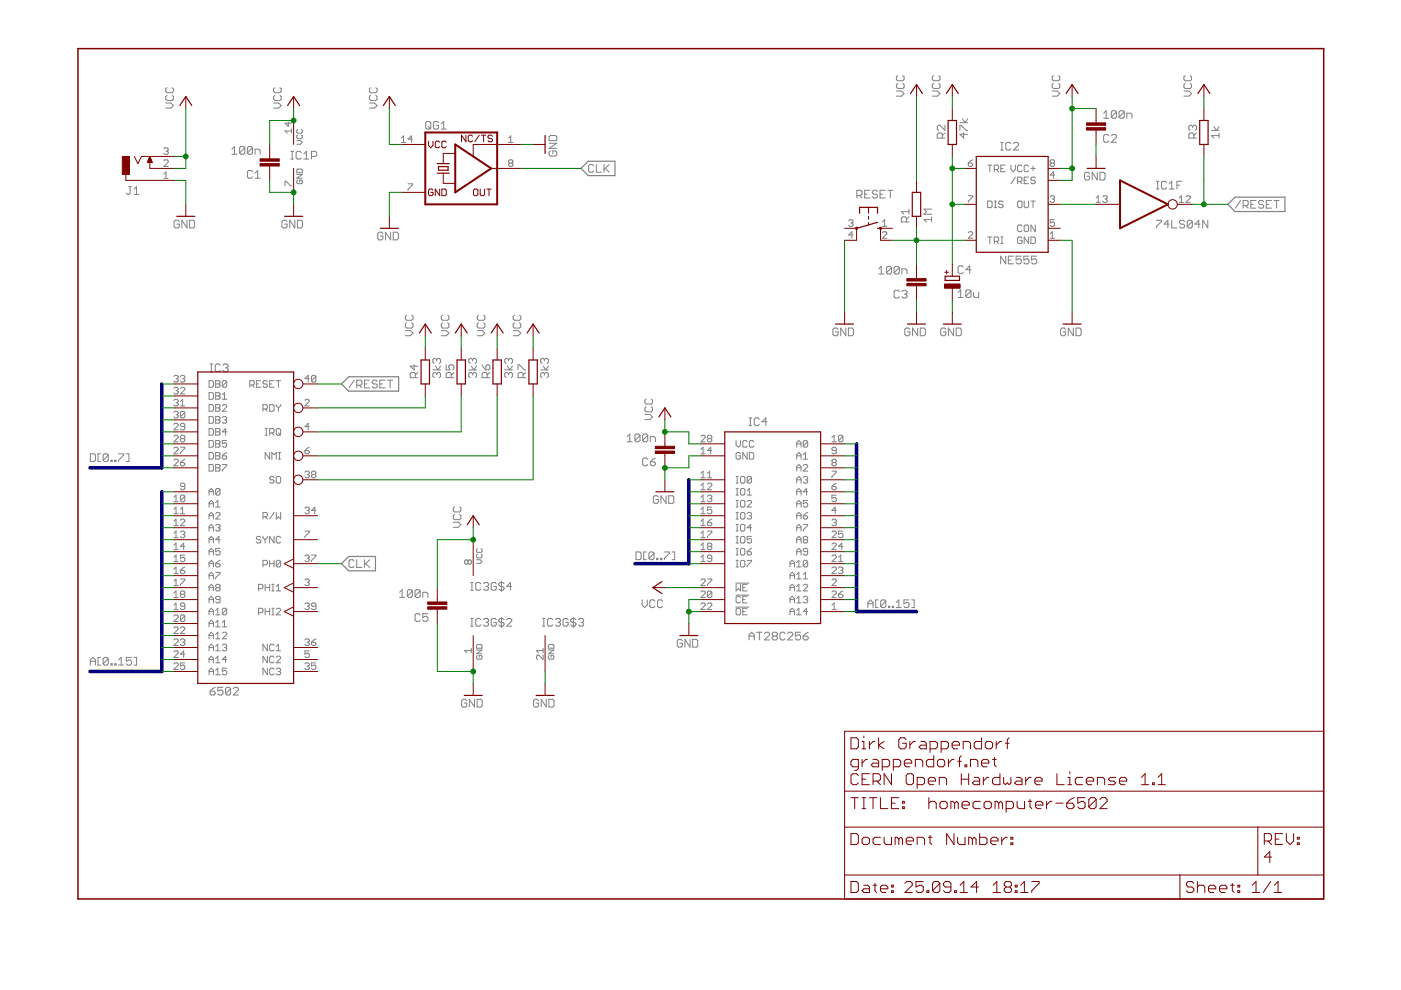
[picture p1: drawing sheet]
<svg xmlns="http://www.w3.org/2000/svg" width="297mm" height="210mm" viewBox="0 0 297 210" stroke-linecap="round" stroke-linejoin="round" font-family="sans-serif">
<g fill="none" stroke="#808080" stroke-width=".21">
<path d="M35.4 18.6l-.3 .2v.6l.3 .3h1.1l.3-.3v-.6l-.3-.2M58.3 18.6l-.3 .2v.6l.3 .3h1.1l.2-.3v-.6l-.2-.2M78.6 18.6l-.3 .2v.6l.3 .3h1.1l.2-.3v-.6l-.2-.2M190.1 19.3h1l.6 .6-.6 .5h-1M190.3 17.7l-.2 .2v.6l.2 .3h1.1l.3-.3v-.6l-.3-.2M190.3 16l-.2 .3v.5l.2 .3h1.1l.3-.3v-.5l-.3-.3M197.7 19.3h1.1l.5 .6-.5 .5h-1.1M198 17.7l-.3 .2v.6l.3 .3h1l.3-.3v-.6l-.3-.2M198 16l-.3 .3v.5l.3 .3h1l.3-.3v-.5l-.3-.3M223.1 19.3h1.1l.5 .6-.5 .5h-1.1M223.4 17.7l-.3 .2v.6l.3 .3h1l.3-.3v-.6l-.3-.2M223.4 16l-.3 .3v.5l.3 .3h1l.3-.3v-.5l-.3-.3"/>
<path d="M251 19.3h1.1l.5 .6-.5 .5h-1.1M251.3 17.7l-.3 .2v.6l.3 .3h1.1l.2-.3v-.6l-.2-.2M251.3 16l-.3 .3v.5l.3 .3h1.1l.2-.3v-.5l-.2-.3M27.3 39.6h.6M27.6 39.6v1.3l-.3 .3h-.3l-.2-.3M34.7 36.9l.5-.5v1.4M34.7 37.8h1M34.7 34.1l.3-.2h.4l.3 .2v.3l-1 .9h1M34.7 31.6l.3-.3h.4l.3 .3-.3 .4M35.1 21.8h1.1l.6 .6-.6 .5h-1.1M35.2 32h.2M35.4 20.2l-.3 .3v.5l.3 .3h1.1l.3-.3v-.5l-.3-.3"/>
<path d="M35.4 32l.3 .3-.3 .4h-.4l-.3-.2M49.2 31.6l.5-.5v1.6M49.2 32.7h1M51.9 31.3v1.1l-.3 .3h-.5l-.3-.3M51.9 31.3l-.3-.2h-.5l-.3 .2v1.1M51.9 31.3l-1.1 1.1M53.5 31.3v1.1l-.2 .3h-.6l-.2-.3M53.5 31.3l-.2-.2h-.6l-.2 .2v1.1M53.5 36.4l-.2-.2h-.6l-.2 .2v1.1l.2 .3h.6l.2-.3M53.5 31.3l-1 1.1M54.1 32.7v-1.1h.8l.3 .3v.8M54.1 37.8h1.1"/>
<path d="M54.1 36.7l.5-.5v1.6M58 21.8h1.1l.5 .6-.5 .5h-1.1M58.3 20.2l-.3 .3v.5l.3 .3h1.1l.2-.3v-.5l-.2-.3M60.4 39.4v-1h.3l.9 1h.2M61.1 25.9v.9l-.7-.7h1.4M61.7 33.7h.5M61.7 32.1h.5M61.8 27.8h-1.4l.5 .4M61.8 27.3v.9M62 32.1v1.6M62.9 29.8h.8l.4 .4-.4 .4h-.8M62.9 37h1.2l-1.2 .8h1.2"/>
<path d="M63.1 38.2l-.2 .2v.4l.2 .1h.8l.2-.1v-.4l-.2-.2h-.4v.4M63.1 27.5l-.2 .1v.4l.2 .2h.8l.2-.2v-.4l-.2-.1M63.1 28.6l-.2 .2v.4l.2 .2h.8l.2-.2v-.4l-.2-.2M63.1 35.8h.8l.2 .2v.6h-1.2v-.6zM63.9 32.4l-.3-.3h-.5l-.3 .3v1l.3 .3h.5l.3-.3M64.4 33.7h1.1M64.4 32.6l.6-.5v1.6M66 33.2h.9l.2-.3v-.5l-.2-.3h-.9v1.6M78.3 21.8h1.1l.5 .6-.5 .5h-1.1M78.6 20.2l-.3 .3v.5l.3 .3h1.1l.2-.3v-.5l-.2-.3M85.1 29.3l.5-.5v1.4M85.1 30.2h.9"/>
<path d="M86.5 39h.9v.2l-.9 .9v.3M87.4 29.5h-.9l.7-.7v1.4M90.3 26l.2-.2h.6l.2 .2v1.1l-.2 .3h-.6l-.2-.3zM90.8 26.8l.5 .6M93 26l-.3-.2h-.5l-.3 .2v1.1l.3 .3h.5l.3-.3v-.5h-.6M93.5 27.4h1.1M93.5 26.3l.6-.5v1.6M107.8 30.2h1M107.8 29.3l.5-.5v1.4M108.1 34.6l-.3-.2 .3-.5h.4l.3 .2-.3 .5M108.1 34.6l-.3 .2 .3 .5h.4l.3-.2-.3-.5M108.1 34.6h.4"/>
<path d="M116.4 30.4h1.6l-1.6 1.1h1.6M116.7 28.7h1.1l.2 .3v.8h-1.6v-.8zM116.7 32l-.3 .3v.5l.3 .3h1.1l.2-.3v-.5l-.2-.3h-.6v.6M125.9 35.2l-.3-.3h-.5l-.3 .3v1l.3 .3h.5l.3-.3M126.4 34.9v1.6h1.1M128.1 34.9v1.6M128.3 35.7l.9 .8M129.2 34.9l-1.1 1.1M199.8 29.3v-.8l-.3-.3h-.5l-.3 .3v.8h1.6M200.3 26.6v1l-1-1h-.3l-.3 .2v.6l.3 .2M200.3 28.2l-.5 .5M203.5 27.6v-1h.3l1.1 1h.2"/>
<path d="M203.5 26h1.6M204.1 25.2l.5 .8 .5-.8M204.3 28.2v1.1l-.8-.8h1.6M205.3 34.6h.7l.2 .5-.2 .2h-.5l-.2-.2zM206.2 33.9l-.9 .7M209.4 35h.9M209.9 35v1.4M210.8 35.9h.7l.2-.2v-.5l-.2-.2h-.7v1.4M211.3 35.9l.4 .5M212.2 31.8h.5M212.2 30.2h.5M212.2 35.7h.5"/>
<path d="M212.4 30.2v1.6M213.1 35h-.9v1.4h.9M214.3 30.5l-.2-.3h-.6l-.2 .3v1l.2 .3h.6l.2-.3M214.4 35v.9l.4 .5 .5-.5v-.9M214.9 30.5l.3-.3h.5l.3 .3v.2l-1.1 1.1h1.1M215.3 37.5l-.9 1.4M215.8 38.5h.7l.2-.3v-.4l-.2-.3h-.7v1.4M216.2 38.5l.5 .4M216.7 35.2l-.2-.2h-.5l-.2 .2v1l.2 .2h.5l.2-.2M217.1 38.2h.5M218.1 37.5h-1v1.4h1M218.1 35.2l-.3-.2h-.4l-.3 .2v1l.3 .2h.4l.3-.2"/>
<path d="M218.6 35.7h.9M219 35.2v1M219.5 37.8l-.2-.3h-.5l-.2 .3 .2 .4h.5l.2 .3-.2 .4h-.5l-.2-.2M222.9 34.6l-.2 .2 .2 .5h.5l.2-.2-.2-.5M222.9 34.6l-.2-.2 .2-.5h.5l.2 .2-.2 .5M222.9 34.6h.5M223.6 37.1h-.9l.7-.7v1.4M231 36.8l-.3-.3h-.5l-.3 .3v1.1l.3 .3h.5l.3-.3v-.5h-.5M232.6 36.5v1.7l-1-1.7v1.7M233.2 36.5h.8l.3 .3v1.1l-.3 .3h-.8zM234 24l.5-.5v1.6M234 25.1h1.1"/>
<path d="M235.1 28.8l-.3-.3h-.5l-.3 .3v1.1l.3 .3h.5l.3-.3M235.6 28.8l.3-.3h.6l.2 .3v.3l-1.1 1.1h1.1M236.7 23.7v1.1l-.2 .3h-.6l-.3-.3M236.7 23.7l-.2-.2h-.6l-.3 .2v1.1M236.7 23.7l-1.1 1.1M238.4 23.7v1.1l-.3 .3h-.6l-.2-.3M238.4 23.7l-.3-.2h-.6l-.2 .2v1.1M238.4 23.7l-1.1 1.1M238.9 25.1v-1.1h.8l.3 .3v.8M245.2 38.4h.5M245.4 38.4v1.7M247.4 38.7l-.3-.3h-.6l-.2 .3v1.1l.2 .3h.6l.3-.3"/>
<path d="M247.9 39l.5-.6v1.7M249.5 39.3h.6M250.6 38.4h-1.1v1.7M252.9 26.8l-.3-.2h-.3l-.2 .2v.6l.2 .2M252.9 26.8l.2-.2h.3l.3 .2v.6l-.3 .2M252.9 26.8v.3M253.1 29.3v-.8l-.2-.3h-.6l-.2 .3v.8h1.6M253.7 28.2l-.6 .5M256.9 27.6h1.6M257.4 26.8l.5 .8 .6-.8M258.5 28.7h-1.6l.5 .6M258.5 28.2v1.1"/>
<path d="M28.4 41.2h1.1M28.4 40.1l.5-.5v1.6M38 47l-.3-.3h-.5l-.3 .3v1l.3 .3h.5l.3-.3v-.5h-.5M39.6 46.7v1.6l-1-1.6v1.6M40.2 46.7h.8l.3 .3v1l-.3 .3h-.8zM60.9 47l-.3-.3h-.6l-.2 .3v1l.2 .3h.6l.3-.3v-.5h-.6M62.5 46.7v1.6l-1.1-1.6v1.6M63.1 46.7h.8l.2 .3v1l-.2 .3h-.8zM81.2 49.5l-.3-.3h-.5l-.3 .3v1.1l.3 .3h.5l.3-.3v-.5h-.6M82.8 49.2v1.7l-1.1-1.7v1.7M83.4 49.2h.8l.3 .3v1.1l-.3 .3h-.8zM179.9 46.8l.2-.2h.5l.2 .2-.2 .5"/>
<path d="M180.4 47.3h.2M180.6 47.3l.2 .2-.2 .5h-.5l-.2-.2M180.8 49.8h-.9l.7-.7v1.4M181.7 41.4h.8l.3-.2v-.6l-.3-.3h-.8v1.7M182.2 41.4l.6 .6M183.3 41.2h.6M184.4 40.3h-1.1v1.7h1.1M186 40.6l-.2-.3h-.6l-.2 .3v.3l.2 .3h.6l.2 .2v.3l-.2 .3h-.6l-.2-.3M186.3 57l.5-.5v1.6M186.3 58.1h1.1M186.6 41.2h.5M187.1 49.4l.2-.3h.5l.2 .3v.2l-.9 .9h.9"/>
<path d="M187.1 48h.9M187.1 47.1l.5-.5v1.4M187.7 40.3h-1.1v1.7h1.1M188.2 40.3h1.1M188.8 40.3v1.7M189 56.7v1.1l-.2 .3h-.6l-.3-.3M189 56.7l-.2-.2h-.6l-.3 .2v1.1M189 56.7l-1.1 1.1M190.7 56.7v1.1l-.3 .3h-.6l-.2-.3M190.7 56.7l-.3-.2h-.6l-.2 .2v1.1M190.7 56.7l-1.1 1.1M191.2 58.1v-1.1h.8l.3 .3v.8"/>
<path d="M192.2 47.1v-.9l-.3-.2h-.5l-.3 .2v.9h1.6M192.7 46l-.5 .5M192.7 44.9h-1.6l.5 .5M192.7 44.3v1.1M197.5 46.5h-1.6l.5 .6M197.5 46v1.1M197.5 44.3h-1.6l.5 .6-.5 .5h1.6M204.2 56.6l-.3-.2h-.5l-.3 .2v1.1l.3 .3h.5l.3-.3M205.3 41.5h.9v.2l-.9 1v.2M205.3 49.4l.2-.3h.5l.2 .3v.2l-.9 .9h.9M205.9 57.2h-1.1l.8-.8v1.6M209.4 42.6h.7l.2 .3v.9l-.2 .2h-.7z"/>
<path d="M209.4 50.2h.9M209.9 50.2v1.4M210.8 51.2h.7l.2-.3v-.4l-.2-.3h-.7v1.4M210.8 42.6h.5M210.8 44h.5M211 42.6v1.4M211.3 51.2l.4 .4M212.2 50.2h.5M212.2 51.6h.5M212.4 50.2v1.4M212.7 42.9l-.3-.3h-.4l-.3 .3 .3 .4h.4l.3 .3-.3 .4h-.4l-.3-.2M213.2 54.3v1.6l-1-1.6v1.6"/>
<path d="M213.8 55.1h.5M214.9 54.3h-1.1v1.6h1.1M215.8 42.9l.2-.3h.5l.2 .3v.9l-.2 .2h-.5l-.2-.2zM216.5 54.3h-1.1v.8l.6-.2h.2l.3 .2v.6l-.3 .2h-.5l-.3-.2M216.7 47.9l-.2-.2h-.5l-.2 .2v1l.2 .2h.5l.2-.2M216.7 50.5l-.2-.3h-.5l-.2 .3v.9l.2 .2h.5l.2-.2v-.5h-.5M217.1 47.9l.3-.2h.4l.3 .2v1l-.3 .2h-.4l-.3-.2zM217.1 42.6v1.2l.3 .2h.4l.3-.2v-1.2M218.1 50.2v1.4l-1-1.4v1.4M218.1 54.3h-1v.8l.5-.2h.3l.2 .2v.6l-.2 .2h-.6l-.2-.2M218.6 42.6h.9M218.6 50.2h.7l.2 .3v.9l-.2 .2h-.7z"/>
<path d="M219 42.6v1.4M219.5 47.7v1.4l-.9-1.4v1.4M219.8 54.3h-1.1v.8l.5-.2h.3l.3 .2v.6l-.3 .2h-.5l-.3-.2M222.7 49.6l.4-.5v1.4M222.7 41.7l.2-.2h.5l.2 .2-.2 .5M222.7 50.5h.9M223.1 42.2h.3M223.4 42.2l.2 .2-.2 .5h-.5l-.2-.2M223.6 46.6h-.9v.7l.7-.2 .2 .2v.5l-.2 .2h-.5l-.2-.2M232.4 42.9h.9M232.4 42l.5-.5v1.4M233.8 41.7l.2-.2h.5l.2 .2-.2 .5"/>
<path d="M234.3 42.2h.2M234.5 42.2l.2 .2-.2 .5h-.5l-.2-.2M245.2 46.7h1.1v.3l-1.1 1v.3M245.2 40.1h.5M247.9 47.5h-1.1l.8-.8v1.6M247.9 40.1h1.1M248.4 46.7v1.6h1.1M250 42.9h1M250 42l.5-.5v1.4M251.2 47l-.3-.3h-.5l-.3 .3v.2l.3 .3h.5l.3 .3v.2l-.3 .3h-.5l-.3-.3M251.4 41.7l.3-.2h.4l.3 .2v.3l-1 .9h1M252.8 47l-.3-.3h-.5l-.3 .3v1"/>
<path d="M252.8 47v1l-.3 .3h-.5l-.3-.3M252.8 47l-1.1 1M254.4 47.5h-1.1l.9-.8v1.6M256.1 46.7v1.6l-1.1-1.6v1.6M263 42.5l-1.1 1.6M263.6 43.6h.8l.2-.3v-.5l-.2-.3h-.8v1.6M264.1 43.6l.5 .5M265.2 43.3h.5M266.3 42.5h-1.1v1.6h1.1M267.9 42.8l-.2-.3h-.6l-.3 .3v.3l.3 .2h.6l.2 .3v.3l-.2 .2h-.6l-.3-.2M268.5 43.3h.5M269.6 42.5h-1.1v1.6h1.1"/>
<path d="M270.1 42.5h1.1M270.7 42.5v1.6M36.9 79.8l.2-.2h.4l.3 .2-.3 .5M38.2 79.8l.3-.2h.4l.3 .2-.3 .5M44.5 78.8h.6M44.5 77.2h.6M44.8 77.2v1.6M46.7 77.4l-.3-.2h-.5l-.3 .2v1.1l.3 .3h.5l.3-.3M47.3 77.4l.2-.2h.6l.2 .2v.3l-.2 .3M47.8 78h.3M48.1 78l.2 .3v.2l-.2 .3h-.6l-.2-.3M67 79.8l-.3-.2h-.4l-.3 .2v1"/>
<path d="M67 79.8v1l-.3 .2h-.4l-.3-.2M67 79.8l-1 1M85.9 70.1h1.1l.6 .5-.6 .6h-1.1M86.2 68.5l-.3 .2v.6l.3 .3h1.1l.3-.3v-.6l-.3-.2M86.2 66.8l-.3 .3v.5l.3 .3h1.1l.3-.3v-.5l-.3-.3M87.8 77.3v1.1l-.8-.8h1.6M88.6 79l-.5 .5M91.8 78.4h1.6M92.3 77.6l.6 .8 .5-.8M92.6 79.2l-.3-.2h-.2l-.3 .2v.6l.3 .3M92.6 76.3l-.3-.3h-.2l-.3 .3v.5l.3 .3M92.6 79.2l.3-.2h.2l.3 .2v.6l-.3 .3"/>
<path d="M92.6 76.3v.2M92.6 79.2v.3M92.6 76.3l.3-.3h.2l.3 .3v.5l-.3 .3M93.6 70.1h1l.6 .5-.6 .6h-1M93.8 68.5l-.2 .2v.6l.2 .3h1.1l.3-.3v-.6l-.3-.2M93.8 66.8l-.2 .3v.5l.2 .3h1.1l.3-.3v-.5l-.3-.3M94.6 77.3v1.1h.8l-.3-.5v-.3l.3-.3h.5l.3 .3v.6l-.3 .2M96.2 79l-.5 .5M99.4 78.4h1.6M99.9 77.6l.6 .8 .5-.8M100.2 79.2l-.3-.2h-.2l-.3 .2v.6l.3 .3M100.2 79.2l.3-.2h.3l.2 .2v.6l-.2 .3"/>
<path d="M100.2 76.3l-.3-.3h-.2l-.3 .3v.5l.3 .3M100.2 76.3l.3-.3h.3l.2 .3v.5l-.2 .3M100.2 76.3v.2M100.2 79.2v.3M101.2 70.1h1.1l.5 .5-.5 .6h-1.1M101.5 68.5l-.3 .2v.6l.3 .3h1l.3-.3v-.6l-.3-.2M101.5 66.8l-.3 .3v.5l.3 .3h1l.3-.3v-.5l-.3-.3M102.2 77.3l.3 .6 .5 .5M103 77.6l.3-.3h.3l.2 .3v.6l-.2 .2h-.6zM103.8 79l-.5 .5M107 78.4h1.6M107.5 77.6l.6 .8 .5-.8"/>
<path d="M107.8 79.2l-.3-.2h-.2l-.3 .2v.6l.3 .3M107.8 79.2l.3-.2h.3l.2 .2v.6l-.2 .3M107.8 76.3l-.3-.3h-.2l-.3 .3v.5l.3 .3M107.8 76.3l.3-.3h.3l.2 .3v.5l-.2 .3M107.8 76.3v.2M107.8 79.2v.3M108.8 70.1h1.1l.5 .5-.5 .6h-1.1M109.1 68.5l-.3 .2v.6l.3 .3h1.1l.2-.3v-.6l-.2-.2M109.1 66.8l-.3 .3v.5l.3 .3h1.1l.2-.3v-.5l-.2-.3M109.8 78.4v-1.1h.3l1.1 1.1h.3M111.5 79l-.6 .5M114.6 78.4h1.7"/>
<path d="M115.2 77.6l.5 .8 .6-.8M115.4 79.2l-.2-.2h-.3l-.3 .2v.6l.3 .3M115.4 79.2l.3-.2h.3l.3 .2v.6l-.3 .3M115.4 76.3l-.2-.3h-.3l-.3 .3v.5l.3 .3M115.4 76.3l.3-.3h.3l.3 .3v.5l-.3 .3M115.4 76.3v.2M115.4 79.2v.3M177.7 69.8l-.3-.2h-.5l-.3 .2v1.1l.3 .3h.5l.3-.3v-.5h-.6M179.3 69.6v1.6l-1.1-1.6v1.6M179.9 69.6h.8l.3 .2v1.1l-.3 .3h-.8zM190.7 61.8l-.3-.2h-.6l-.2 .2v1.1l.2 .3h.6l.3-.3M191.2 61.8l.3-.2h.5l.3 .2v.3l-.3 .3"/>
<path d="M191.7 62.4h.3M192 62.4l.3 .2v.3l-.3 .3h-.5l-.3-.3M192.9 69.8l-.2-.2h-.6l-.3 .2v1.1l.3 .3h.6l.2-.3v-.5h-.5M194.6 69.6v1.6l-1.1-1.6v1.6M195.1 69.6h.8l.3 .2v1.1l-.3 .3h-.8zM200.5 69.8l-.2-.2h-.6l-.2 .2v1.1l.2 .3h.6l.2-.3v-.5h-.5M202.2 69.6v1.6l-1.1-1.6v1.6M202.7 69.6h.8l.3 .2v1.1l-.3 .3h-.8zM203.1 62l.6-.6v1.7M203.1 63.1h1.1M205.9 61.7v1.1l-.3 .3h-.6l-.2-.3M205.9 61.7l-.3-.3h-.6l-.2 .3v1.1"/>
<path d="M205.9 61.7l-1.1 1.1M206.4 62v.8l.3 .3h.8v-1.1M225.9 69.8l-.2-.2h-.6l-.2 .2v1.1l.2 .3h.6l.2-.3v-.5h-.5M227.6 69.6v1.6l-1.1-1.6v1.6M228.1 69.6h.8l.3 .2v1.1l-.3 .3h-.8zM19.2 96.2h.8l.2 .3v1.1l-.2 .3h-.8zM21.3 96.2h-.5v1.7h.5M23 96.5l-.3-.3h-.6l-.2 .3v1.1M23 96.5v1.1l-.3 .3h-.6l-.2-.3M23 96.5l-1.1 1.1M23.5 97.6h.3v.3h-.3zM24.3 97.6h.3v.3h-.3z"/>
<path d="M25.1 96.2h1.1v.3l-1.1 1.1v.3M26.8 96.2h.5v1.7h-.5M36.9 92.5l.2-.2h.4l.3 .2v.3l-.9 .9h.9M36.9 82.4l.2-.3h.4l.3 .3-.3 .4M36.9 84.9l.2-.2h.4l.3 .2-.3 .5M36.9 87.4l.2-.2h.4l.3 .2-.3 .5M36.9 90l.2-.3h.4l.3 .3v.2l-.9 .9h.9M36.9 95.1l.2-.3h.4l.3 .3v.2l-.9 .9h.9M36.9 97.6l.2-.2h.4l.3 .2v.2l-.9 1h.9M37.3 87.9h.2M37.3 85.4h.2M37.3 82.8h.2"/>
<path d="M37.3 80.3h.2M37.5 80.3l.3 .2-.3 .5h-.4l-.2-.2M37.5 82.8l.3 .3-.3 .4h-.4l-.2-.2M37.5 85.4l.3 .2-.3 .5h-.4l-.2-.3M37.5 87.9l.3 .2-.3 .5h-.4l-.2-.2M38.2 94.8h1v.3l-1 .9v.2M38.2 98.1h.7l.3 .4-.3 .3h-.4l-.3-.3zM38.2 82.4l.3-.3h.4l.3 .3v.2l-1 .9h1M38.2 85.1l.5-.4v1.4M38.2 86.1h1M38.5 93l-.3 .2 .3 .5h.4l.3-.2-.3-.5M38.5 93l-.3-.2 .3-.5h.4l.3 .2-.3 .5"/>
<path d="M38.5 93h.4M38.7 80.3h.2M38.9 80.3l.3 .2-.3 .5h-.4l-.3-.2M39.2 87.4l-.3-.2h-.4l-.3 .2v1M39.2 90.4h-.7l-.3-.2 .3-.5h.4l.3 .3v.9l-.3 .2h-.4l-.3-.2M39.2 87.4v1l-.3 .2h-.4l-.3-.2M39.2 97.4l-1 .7M39.2 87.4l-1 1M44.3 80.7h.7l.3 .2v1l-.3 .2h-.7zM44.3 83.2h.7l.3 .3v.9l-.3 .2h-.7zM44.3 85.8h.7l.3 .2v1l-.3 .2h-.7zM44.3 88.3h.7l.3 .3v.9l-.3 .2h-.7z"/>
<path d="M44.3 90.9h.7l.3 .2v.9l-.3 .3h-.7zM44.3 93.4h.7l.3 .2v1l-.3 .2h-.7zM44.3 95.9h.7l.3 .3v.9l-.3 .2h-.7zM44.3 98.5h.7l.3 .2v1l-.3 .2h-.7zM45.7 80.7h.7l.3 .2-.3 .5 .3 .5-.3 .2h-.7zM45.7 83.2h.7l.3 .3-.3 .4 .3 .5-.3 .2h-.7zM45.7 85.8h.7l.3 .2-.3 .5 .3 .5-.3 .2h-.7zM45.7 88.3h.7l.3 .3-.3 .4 .3 .5-.3 .2h-.7zM45.7 90.9h.7l.3 .2-.3 .5 .3 .4-.3 .3h-.7zM45.7 93.4h.7l.3 .2-.3 .5 .3 .5-.3 .2h-.7zM45.7 95.9h.7l.3 .3-.3 .4 .3 .5-.3 .2h-.7zM45.7 98.5h.7l.3 .2-.3 .5 .3 .5-.3 .2h-.7z"/>
<path d="M45.7 99.2h.7M45.7 96.6h.7M45.7 94.1h.7M45.7 91.6h.7M45.7 89h.7M45.7 86.5h.7M45.7 83.9h.7M45.7 81.4h.7M47.1 86l.3-.2h.4l.3 .2v.3l-1 .9h1M47.1 96.6h.7l.3 .5-.3 .2h-.4l-.3-.2zM47.1 98.5h1v.2l-1 1v.2M47.1 88.6l.3-.3h.4l.3 .3-.3 .4"/>
<path d="M47.1 83.7l.5-.5v1.4M47.1 84.6h1M47.6 89h.2M47.8 89l.3 .3-.3 .4h-.4l-.3-.2M48.1 91.6h-1l.7-.7v1.4M48.1 80.9l-.3-.2h-.4l-.3 .2v1M48.1 93.4h-1v.7l.5-.2 .5 .2v.5l-.3 .2h-.4l-.3-.2M48.1 80.9v1l-.3 .2h-.4l-.3-.2M48.1 95.9l-1 .7M48.1 80.9l-1 1M53 81.6h.7l.2-.2v-.5l-.2-.2h-.7v1.4M53.4 81.6l.5 .5"/>
<path d="M54.4 81.4h.4M55.3 80.7h-.9v1.4h.9M55.8 86.7h.7l.2-.2v-.5l-.2-.2h-.7v1.4M56.2 92.3h.5M56.2 90.9h.5M56.2 86.7l.5 .5M56.5 90.9v1.4M56.7 80.9l-.2-.2h-.5l-.2 .2 .2 .5h.5l.2 .2-.2 .5h-.5l-.2-.2M57.2 91.8h.7l.2-.2v-.5l-.2-.2h-.7v1.4M57.2 85.8h.7l.2 .2v1l-.2 .2h-.7zM57.2 81.4h.4M57.2 95.9v1.4l-1-1.4v1.4"/>
<path d="M57.6 97.3v-1.4l.5 .5 .5-.5v1.4M57.6 91.8l.5 .5M58.1 80.7h-.9v1.4h.9M58.6 91.1l.2-.2h.5l.2 .2v.9l-.2 .3h-.5l-.2-.3zM58.6 80.7h.9M58.6 85.8v.2l.4 .5M59 97.3h.5M59 95.9h.5M59 80.7v1.4M59 86.5v.7M59 91.8l.5 .5M59.3 95.9v1.4"/>
<path d="M59.5 85.8v.2l-.5 .5M64.6 84.9l.3-.2h.4l.3 .2v.2l-1 1h1M64.6 95.5h.7l.3 .5-.3 .2h-.4l-.3-.2zM65.6 80.3h-1l.7-.7v1.4M65.6 90.4h-1l.7-.7v1.4M65.6 94.8l-1 .7M75.1 80.6l-1.1 1.6M75.6 81.7h.9l.2-.3v-.5l-.2-.3h-.9v1.6M76.2 81.7l.5 .5M77.3 81.4h.5M78.4 80.6h-1.1v1.6h1.1M80 80.9l-.3-.3h-.5l-.3 .3v.2l.3 .3h.5l.3 .3v.3l-.3 .2h-.5l-.3-.2"/>
<path d="M80.5 81.4h.6M81.6 80.6h-1.1v1.6h1.1M82.2 80.6h1.1M82.7 80.6v1.6M88.1 80.1v-.9l-.3-.2h-.6l-.2 .2v.9h1.6M95.7 80.1v-.9l-.3-.2h-.5l-.3 .2v.9h1.6M103.3 80.1v-.9l-.3-.2h-.5l-.3 .2v.9h1.6M110.9 80.1v-.9l-.3-.2h-.5l-.3 .2v.9h1.7M133 92.6l.5-.6v1.7M133 93.7h1M135.7 92.3l-.3-.3h-.5l-.3 .3v1.1M135.7 92.3v1.1l-.3 .3h-.5l-.3-.3"/>
<path d="M135.7 92.3l-1.1 1.1M136.7 87.9h1.1l.5 .5-.5 .6h-1.1M137 86.2l-.3 .3v.5l.3 .3h1.1l.2-.3v-.5l-.2-.3M137 84.6l-.3 .3v.5l.3 .3h1.1l.2-.3v-.5l-.2-.3M137.3 92.3v1.1l-.2 .3h-.6l-.3-.3M137.3 92.3l-.2-.3h-.6l-.3 .3v1.1M137.3 97.4l-.2-.3h-.6l-.3 .3v1.1l.3 .2h.6l.2-.2M137.3 92.3l-1.1 1.1M137.9 97.9h.8l.3 .3v.3l-.3 .2h-.5l-.3-.2zM137.9 93.7v-1.1h.8l.3 .2v.9M139 97.1l-.6 .3-.5 .5M148.6 95.3l.5-.5v1.4"/>
<path d="M148.6 92.5l.2-.2h.5l.2 .2v.3l-.9 .9h.9M148.6 96.2h.9M150.2 93l-.2 .2 .2 .5h.5l.2-.2-.2-.5M150.2 93l-.2-.2 .2-.5h.5l.2 .2-.2 .5M150.2 93h.5M150.9 95.5h-.9l.7-.7v1.4M156.1 93.4v.9l.4 .5 .5-.5v-.9M157 96.2l-.2-.3h-.5l-.2 .3v.9l.2 .2h.5l.2-.2v-.5h-.5M158.4 93.6l-.2-.2h-.5l-.2 .2v1l.2 .2h.5l.2-.2M158.4 95.9v1.4l-.9-1.4v1.4M158.8 88.6h.6M158.8 90.2h.6"/>
<path d="M158.9 95.9h.7l.2 .3v.9l-.2 .2h-.7zM159.1 88.6v1.6M159.8 93.6l-.2-.2h-.5l-.2 .2v1l.2 .2h.5l.2-.2M161 88.9l-.3-.3h-.5l-.3 .3v1.1l.3 .2h.5l.3-.2M162.6 89.4h-1.1l.9-.8v1.6M168.9 94.8v-.9l.5-.5 .4 .5v.9M168.9 99.2h.9M168.9 96.6h.9M168.9 94.1h.9M168.9 97.3v-.9l.5-.5 .4 .5v.9M168.9 99.9v-.9l.5-.5 .4 .5v.9M170.3 98.7l.2-.2h.5l.2 .2v.3l-.9 .9h.9"/>
<path d="M170.3 97.3h.9M170.3 96.4l.5-.5v1.4M171.2 93.6l-.2-.2h-.5l-.2 .2v1M171.2 93.6v1l-.2 .2h-.5l-.2-.2M171.2 93.6l-.9 1M176.4 93.7h.9M176.4 99.9h.9v.2l-.9 1v.2M176.4 92.8l.4-.5v1.4M176.6 98.1l-.2 .2 .2 .5h.5l.2-.3-.2-.4M176.6 98.1l-.2-.3 .2-.4h.5l.2 .2-.2 .5M176.6 98.1h.5M177.3 95.5h-.7l-.2-.2 .2-.5h.5l.2 .3v.9l-.2 .2h-.5l-.2-.2"/>
<path d="M178.7 92.5v1l-.2 .2h-.5l-.2-.2M178.7 92.5l-.2-.2h-.5l-.2 .2v1M178.7 92.5l-.9 1M36.9 105.5l.4-.5v1.4M36.9 108l.4-.5v1.4M36.9 110.5l.4-.4v1.4M36.9 113.1l.4-.5v1.4M36.9 115.6l.4-.5v1.4M36.9 118.2l.4-.5v1.4M36.9 119.1h.9M36.9 116.5h.9M36.9 114h.9"/>
<path d="M36.9 111.5h.9M36.9 108.9h.9M36.9 106.4h.9M38.2 110.3l.3-.2h.4l.3 .2v.2l-1 1h1M38.2 112.8l.3-.2h.4l.3 .2-.3 .5M38.2 108.9h1M38.2 108l.5-.5v1.4M38.7 113.3h.2M38.9 113.3l.3 .2-.3 .5h-.4l-.3-.2M39.2 103.1h-.7l-.3-.2 .3-.5h.4l.3 .3v.9l-.3 .2h-.4l-.3-.2M39.2 105.2l-.3-.2h-.4l-.3 .2v1M39.2 117.7h-1v.7l.7-.2 .3 .2v.5l-.3 .2h-.4l-.3-.2"/>
<path d="M39.2 105.2v1l-.3 .2h-.4l-.3-.2M39.2 115.8h-1l.7-.7v1.4M39.2 105.2l-1 1M44.3 107.5v-.9l.5-.5 .5 .5v.9M44.3 105v-1l.5-.4 .5 .4v1M44.3 110v-.9l.5-.5 .5 .5v.9M44.3 112.6v-.9l.5-.5 .5 .5v.9M44.3 115.1v-.9l.5-.5 .5 .5v.9M44.3 117.7v-1l.5-.4 .5 .4v1M44.3 119.5h1M44.3 117h1M44.3 114.4h1"/>
<path d="M44.3 111.9h1M44.3 109.3h1M44.3 106.8h1M44.3 104.3h1M45.7 106.6l.5-.5v1.4M45.7 108.9l.3-.3h.4l.3 .3v.2l-1 .9h1M45.7 111.4l.3-.2h.4l.3 .2-.3 .5M45.7 119.5h.7l.3 .5-.3 .2h-.4l-.3-.2zM45.7 107.5h1M46.2 111.9h.2M46.4 111.9l.3 .2-.3 .5h-.4l-.3-.2M46.7 103.8v.9l-.3 .3h-.4l-.3-.3"/>
<path d="M46.7 116.3h-1v.7l.7-.3 .3 .3v.4l-.3 .3h-.4l-.3-.3M46.7 103.8l-.3-.2h-.4l-.3 .2v.9M46.7 118.8l-1 .7M46.7 114.4h-1l.7-.7v1.4M46.7 103.8l-1 .9M55.3 114l-.2-.3h-.5l-.2 .5 .2 .2h.5l.2 .5-.2 .2h-.5l-.2-.2M55.8 109.6h.7l.2-.3v-.4l-.2-.3h-.7v1.4M55.8 113.7v.3l.4 .4M55.8 119.7h.7l.2-.2v-.5l-.2-.2h-.7v1.4M56.2 114.4v.7M56.2 109.6l.5 .4M56.7 113.7v.3l-.5 .4"/>
<path d="M57.2 119.5h.9M57.2 118.8v1.4M58.1 101.3l-.2-.3h-.5l-.2 .5 .2 .2h.5l.2 .5-.2 .2h-.5l-.2-.2M58.1 113.7v1.4l-.9-1.4v1.4M58.1 118.8v1.4M58.1 108.6l-.9 1.4M58.6 108.6v1.4l.4-.4 .5 .4v-1.4M58.6 101.3l.2-.3h.5l.2 .3v.9l-.2 .2h-.5l-.2-.2zM59.5 119v1l-.2 .2h-.5l-.2-.2M59.5 119l-.2-.2h-.5l-.2 .2v1M59.5 114l-.2-.3h-.5l-.2 .3v.9l.2 .2h.5l.2-.2M59.5 119l-.9 1"/>
<path d="M64.6 117.9l.3-.2h.4l.3 .2-.3 .5M64.6 112.6h1v.2l-1 1v.2M64.6 100.1l.3-.2h.4l.3 .2-.3 .5M64.6 107.8l.3-.3h.4l.3 .3-.3 .4M65.1 100.6h.2M65.1 118.4h.2M65.1 108.2h.2M65.3 100.6l.3 .2-.3 .5h-.4l-.3-.2M65.3 118.4l.3 .2-.3 .5h-.4l-.3-.2M65.3 108.2l.3 .3-.3 .4h-.4l-.3-.2M66 117.7h1v.2l-1 1v.2M66.3 100.6l-.3 .2 .3 .5h.4l.3-.2-.3-.5"/>
<path d="M66.3 100.6l-.3-.2 .3-.5h.4l.3 .2-.3 .5M66.3 100.6h.4M67 108.2h-1l.7-.7v1.4M75.1 119l-.3-.3h-.5l-.3 .3v1l.3 .3h.5l.3-.3M75.6 118.7v1.6h1.1M77.3 118.7v1.6M77.6 119.5l.8 .8M78.4 118.7l-1.1 1.1M96.1 110.7h1.1l.5 .6-.5 .5h-1.1M96.4 109.1l-.3 .3v.5l.3 .3h1.1l.2-.3v-.5l-.2-.3M96.4 107.4l-.3 .3v.6l.3 .2h1.1l.2-.2v-.6l-.2-.3M99.2 118.9l.3-.2 .4 .2v.5l-.2 .2-.5-.2"/>
<path d="M99.2 118.9l-.2-.2-.5 .2v.5l.2 .2 .5-.2M99.2 118.9v.5M101 118.7h.8l.4 .4-.4 .3h-.8M101.2 116.3l-.2 .2v.4l.2 .2h.8l.2-.2v-.4l-.2-.2M101.2 117.5l-.2 .2v.4l.2 .2h.8l.2-.2v-.4l-.2-.2M134.9 117h.8l.2 .3v1.1l-.2 .3h-.8zM137 117h-.5v1.7h.5M138.7 117.3v1.1l-.3 .3h-.5l-.3-.3M138.7 117.3l-.3-.3h-.5l-.3 .3v1.1M138.7 117.3l-1.1 1.1M139.2 118.4h.3v.3h-.3zM139.6 105.4l-.3-.3h-.5l-.3 .3v1.1l.3 .2h.5l.3-.2v-.6h-.6"/>
<path d="M140 118.4h.3v.3h-.3zM140.9 117h1v.3l-1 1.1v.3M141.2 105.1v1.6l-1.1-1.6v1.6M141.8 105.1h.8l.3 .3v1.1l-.3 .2h-.8zM142.5 117h.5v1.7h-.5M148.6 118.2l.5-.5v1.4M148.6 113.1l.5-.5v1.4M148.6 119.1h.9M148.6 116.5h.9M148.6 114h.9M148.6 111.5h.9M148.6 108.9h.9"/>
<path d="M148.6 106.4h.9M148.6 103.8h.9M148.6 101.3h.9M148.6 100.4l.5-.5v1.4M148.6 102.9l.5-.5v1.4M148.6 105.5l.5-.5v1.4M148.6 108l.5-.5v1.4M148.6 110.5l.5-.4v1.4M148.6 115.6l.5-.5v1.4M150 110.8h.7l.2 .4-.2 .3h-.5l-.2-.3zM150 112.6h.9v.2l-.9 1v.2M150 105.2l.2-.2h.5l.2 .2-.2 .5"/>
<path d="M150 102.7l.2-.3h.5l.2 .3v.2l-.9 .9h.9M150 101.3h.9M150 100.4l.5-.5v1.4M150.2 115.8l-.2 .3 .2 .4h.5l.2-.2-.2-.5M150.2 115.8h.5M150.2 115.8l-.2-.2 .2-.5h.5l.2 .3-.2 .4M150.5 105.7h.2M150.7 105.7l.2 .2-.2 .5h-.5l-.2-.2M150.9 107.5h-.9v.7l.5-.2 .4 .2v.5l-.2 .2h-.5l-.2-.2M150.9 118.4h-.7l-.2-.2 .2-.5h.5l.2 .2v1l-.2 .2h-.5l-.2-.2M150.9 110.1l-.9 .7M156.1 117.7h.4"/>
<path d="M156.1 116.3h.4M156.1 112.6h.4M156.1 111.2h.4M156.1 110h.4M156.1 108.6h.4M156.1 107.5h.4M156.1 103.6h.4M156.1 105h.4M156.1 101h.4M156.1 102.4h.4M156.1 118.8h.4M156.1 113.7h.4"/>
<path d="M156.1 115.1h.4M156.1 106.1h.4M156.3 101v1.4M156.3 103.6v1.4M156.3 106.1v1.4M156.3 108.6v1.4M156.3 111.2v1.4M156.3 113.7v1.4M156.3 116.3v1.4M156.3 118.8v1.4M157 119l.2-.2h.5l.2 .2v1l-.2 .2h-.5l-.2-.2zM157 106.3l.2-.2h.5l.2 .2v1l-.2 .2h-.5l-.2-.2z"/>
<path d="M157 114l.2-.3h.5l.2 .3v.9l-.2 .2h-.5l-.2-.2zM157 101.3l.2-.3h.5l.2 .3v.9l-.2 .2h-.5l-.2-.2zM157 116.5l.2-.2h.5l.2 .2v.9l-.2 .3h-.5l-.2-.3zM157 111.4l.2-.2h.5l.2 .2v1l-.2 .2h-.5l-.2-.2zM157 108.9l.2-.3h.5l.2 .3v.9l-.2 .2h-.5l-.2-.2zM157.2 103.6h.5l.2 .2v.9l-.2 .3h-.5l-.2-.3v-.9zM158.4 117h.7l.2 .4-.2 .3h-.5l-.2-.3zM158.4 108.9l.2-.3h.5l.2 .3-.2 .4M158.4 106.3l.2-.2h.5l.2 .2v.3l-.9 .9h.9M158.4 105h.9M158.4 118.8h.9v.2l-.9 1v.2M158.4 104l.5-.4v1.4"/>
<path d="M158.9 109.3h.2M159.1 109.3l.2 .3-.2 .4h-.5l-.2-.2M159.3 113.7h-.9v.7l.5-.2 .4 .2v.5l-.2 .2h-.5l-.2-.2M159.3 111.9h-.9l.7-.7v1.4M159.3 101.3l-.2-.3h-.5l-.2 .3v.9M159.3 101.3v.9l-.2 .2h-.5l-.2-.2M159.3 101.3l-.9 .9M159.3 116.3l-.9 .7M167.5 119.5h.9M168.9 107.5v-.9l.5-.5 .4 .5v.9M168.9 112.6v-.9l.5-.5 .4 .5v.9M168.9 117h.9"/>
<path d="M168.9 114.4h.9M168.9 111.9h.9M168.9 109.3h.9M168.9 106.8h.9M168.9 104.3h.9M168.9 101.7h.9M168.9 102.4v-.9l.5-.5 .4 .5v.9M168.9 105v-1l.5-.4 .4 .4v1M168.9 110v-.9l.5-.5 .4 .5v.9M168.9 115.1v-.9l.5-.5 .4 .5v.9M168.9 117.7v-1l.5-.4 .4 .4v1M168.9 119.3l.5-.5v1.4"/>
<path d="M170.3 109.3h.7l.2 .5-.2 .2h-.5l-.2-.2zM170.3 111.2h.9v.2l-.9 1v.2M170.3 101.3l.2-.3h.5l.2 .3-.2 .4M170.5 114.4l-.2-.2 .2-.5h.5l.2 .3-.2 .4M170.5 114.4l-.2 .3 .2 .4h.5l.2-.2-.2-.5M170.5 114.4h.5M170.8 101.7h.2M171 101.7l.2 .3-.2 .4h-.5l-.2-.2M171.2 106.1h-.9v.7l.5-.2 .4 .2v.5l-.2 .2h-.5l-.2-.2M171.2 117h-.7l-.2-.3 .2-.4h.5l.2 .2v.9l-.2 .3h-.5l-.2-.3M171.2 119l-.2-.2h-.5l-.2 .2v1M171.2 119v1l-.2 .2h-.5l-.2-.2"/>
<path d="M171.2 104.3h-.9l.7-.7v1.4M171.2 108.6l-.9 .7M171.2 119l-.9 1M176.4 117.9l.2-.2h.5l.2 .2v.3l-.9 .9h.9M176.4 115.4l.2-.3h.5l.2 .3v.2l-.9 .9h.9M176.4 112.8l.2-.2h.5l.2 .2v.3l-.9 .9h.9M176.4 110.3l.2-.2h.5l.2 .2-.2 .5M176.4 103.1h.7l.2 .5-.2 .2h-.5l-.2-.2zM176.8 110.8h.3M177.1 110.8l.2 .2-.2 .5h-.5l-.2-.3M177.3 105h-.9v.7l.7-.2 .2 .2v.5l-.2 .2h-.5l-.2-.2M177.3 108.2h-.9l.7-.7v1.4"/>
<path d="M177.3 102.4l-.9 .7M177.8 118.2l.4-.5v1.4M177.8 119.1h.9M178.7 115.8h-.9l.7-.7v1.4M178.7 112.6h-.9v.7l.4-.2 .5 .2v.5l-.2 .2h-.5l-.2-.2M21.3 139.4h-.5v1.6h.5M23 139.7v1l-.3 .3h-.6l-.2-.3M23 139.7l-.3-.3h-.6l-.2 .3v1M23 139.7l-1.1 1M25.1 139.9l.6-.5v1.6M27.9 139.4h-1.1v.8l.8-.3 .3 .3v.5l-.3 .3h-.5l-.3-.3M28.4 139.4h.6v1.6h-.6"/>
<path d="M36.9 126.7h.9M36.9 130.6l.2-.2h.4l.3 .2v.3l-.9 .9h.9M36.9 133.2l.2-.3h.4l.3 .3v.2l-.9 .9h.9M36.9 135.7l.2-.2h.4l.3 .2v.2l-.9 1h.9M36.9 138.2l.2-.2h.4l.3 .2v.3l-.9 .9h.9M36.9 128.3l.4-.5v1.4M36.9 120.7l.4-.5v1.4M36.9 123.2l.4-.4v1.4M36.9 125.8l.4-.5v1.4M36.9 129.2h.9M36.9 124.2h.9M36.9 121.6h.9"/>
<path d="M38.2 120.9h.7l.3 .5-.3 .2h-.4l-.3-.2zM38.2 122.8h1v.2l-1 .9v.3M38.2 133.2l.3-.3h.4l.3 .3v.2l-1 .9h1M38.2 135.7l.3-.2h.4l.3 .2-.3 .5M38.5 126l-.3 .2 .3 .5h.4l.3-.2-.3-.5M38.5 126l-.3-.2 .3-.5h.4l.3 .2-.3 .5M38.5 126h.4M38.7 136.2h.2M38.9 136.2l.3 .2-.3 .5h-.4l-.3-.3M39.2 130.6l-.3-.2h-.4l-.3 .2v1M39.2 128.5h-.7l-.3-.2 .3-.5h.4l.3 .3v.9l-.3 .2h-.4l-.3-.2M39.2 130.6v1l-.3 .2h-.4l-.3-.2"/>
<path d="M39.2 138.7h-1l.7-.7v1.4M39.2 130.6l-1 1M39.2 120.2l-1 .7M44.3 120.2v-.9l.5-.5 .5 .5v.9M44.3 122.7v-.9l.5-.5 .5 .5v.9M44.3 125.3v-.9l.5-.5 .5 .5v.9M44.3 127.8v-.9l.5-.5 .5 .5v.9M44.3 130.4v-1l.5-.4 .5 .4v1M44.3 132.9v-.9l.5-.5 .5 .5v.9M44.3 135.4v-.9l.5-.5 .5 .5v.9M44.3 138v-.9l.5-.5 .5 .5v.9M44.3 139.8h1"/>
<path d="M44.3 137.3h1M44.3 134.7h1M44.3 132.2h1M44.3 129.7h1M44.3 127.1h1M44.3 124.6h1M44.3 122h1M45.7 129.4l.5-.4v1.4M45.7 132l.5-.5v1.4M45.7 134.5l.5-.5v1.4M45.7 137.1l.5-.5v1.4M45.7 139.6l.5-.5v1.4"/>
<path d="M45.7 138h1M45.7 135.4h1M45.7 132.9h1M45.7 130.4h1M45.7 121.3h1v.3l-1 .9v.2M46 124.6l-.3-.2 .3-.5h.4l.3 .2-.3 .5M46 124.6l-.3 .2 .3 .5h.4l.3-.2-.3-.5M46 124.6h.4M46.7 127.1h-.7l-.3-.2 .3-.5h.4l.3 .3v.9l-.3 .2h-.4l-.3-.2M47.1 134.3l.3-.3h.4l.3 .3v.2l-1 .9h1M47.1 136.8l.3-.2h.4l.3 .2-.3 .5M47.1 132.9h1"/>
<path d="M47.1 132l.5-.5v1.4M47.6 137.3h.2M47.8 137.3l.3 .2-.3 .5h-.4l-.3-.2M48.1 139.8h-1l.7-.7v1.4M48.1 129.2l-.3-.2h-.4l-.3 .2v.9M48.1 129.2v.9l-.3 .3h-.4l-.3-.3M48.1 129.2l-1 .9M54.8 129.9h.7l.3-.2v-.5l-.3-.2h-.7v1.4M54.8 124.8h.7l.3-.2v-.5l-.3-.2h-.7v1.4M56.2 129.7h1M56.2 124.6h1M56.2 123.9v1.4"/>
<path d="M56.2 129v1.4M56.7 136.6v1.4l-.9-1.4v1.4M56.7 139.1v1.4l-.9-1.4v1.4M57.2 123.9v1.4M57.2 129v1.4M57.6 130.4h.5M57.6 129h.5M57.6 125.3h.5M57.6 123.9h.5M57.9 123.9v1.4M57.9 129v1.4M58.1 139.4l-.2-.3h-.5l-.2 .3v.9l.2 .2h.5l.2-.2"/>
<path d="M58.1 136.8l-.2-.2h-.5l-.2 .2v1l.2 .2h.5l.2-.2M58.6 139.4l.2-.3h.5l.2 .3v.2l-.9 .9h.9M58.6 138h.9M58.6 129.2l.2-.2h.5l.2 .2v.2l-.9 1h.9M58.6 125.3h.9M58.6 124.4l.4-.5v1.4M58.6 137.1l.4-.5v1.4M64.6 128.1l.3-.3h.4l.3 .3-.3 .4M64.6 135.7l.3-.2h.4l.3 .2-.3 .5M64.6 123l.3-.2h.4l.3 .2-.3 .5M65.1 136.2h.2M65.1 128.5h.2"/>
<path d="M65.1 123.5h.2M65.3 136.2l.3 .2-.3 .5h-.4l-.3-.3M65.3 128.5l.3 .3-.3 .4h-.4l-.3-.2M65.3 123.5l.3 .2-.3 .5h-.4l-.3-.3M65.6 138h-1v.7l.5-.2 .5 .2v.5l-.3 .2h-.4l-.3-.2M66 136.2h.7l.3 .4-.3 .3h-.4l-.3-.3zM67 128.5h-.7l-.3-.2 .3-.5h.4l.3 .3v.9l-.3 .2h-.4l-.3-.2M67 135.5l-1 .7M84.7 125.6l.6-.6v1.7M84.7 126.7h1.1M87.4 125.3v1.1l-.2 .3h-.6l-.2-.3M87.4 125.3l-.2-.3h-.6l-.2 .3v1.1"/>
<path d="M87.4 125.3l-1 1.1M89.1 125.3v1.1l-.3 .3h-.5l-.3-.3M89.1 125.3l-.3-.3h-.5l-.3 .3v1.1M89.1 130.4l-.3-.3h-.5l-.3 .3v1.1l.3 .2h.5l.3-.2M89.1 125.3l-1.1 1.1M89.6 126.7v-1.1h.8l.3 .3v.8M90.7 130.1h-1.1v.8l.6-.2h.2l.3 .2v.6l-.3 .2h-.5l-.3-.2M99.8 132.8h.5M99.8 131.1h.5M99.8 125.1h.5M99.8 123.5h.5M99.9 137.9h-1.4l.5 .5"/>
<path d="M99.9 137.5v.9M100.1 123.5v1.6M100.1 131.1v1.7M101 137.8h1.2l-1.2 .8h1.2M101.2 136.7h.8l.2 .1v.6h-1.2v-.6zM101.2 139l-.2 .2v.4l.2 .2h.8l.2-.2v-.4l-.2-.2h-.4v.4M102 131.4l-.3-.3h-.6l-.2 .3v1.1l.2 .3h.6l.3-.3M102 123.8l-.3-.3h-.6l-.2 .3v1.1l.2 .2h.6l.3-.2M102.5 131.4l.3-.3h.5l.3 .3v.3l-.3 .3M102.5 123.8l.3-.3h.5l.3 .3v.3l-.3 .2M103 132h.3M103 124.3h.3"/>
<path d="M103.3 132l.3 .2v.3l-.3 .3h-.5l-.3-.3M103.3 124.3l.3 .3v.3l-.3 .2h-.5l-.3-.2M105.2 123.8l-.2-.3h-.6l-.3 .3v1.1l.3 .2h.6l.2-.2v-.6h-.5M105.2 131.4l-.2-.3h-.6l-.3 .3v1.1l.3 .3h.6l.2-.3v-.5h-.5M106.3 123.3v2.1M106.3 130.9v2.1M106.9 131.4l-.3-.3h-.6l-.2 .3v.3l.2 .3h.6l.3 .2v.3l-.3 .3h-.6l-.2-.3M106.9 123.8l-.3-.3h-.6l-.2 .3v.3l.2 .2h.6l.3 .3v.3l-.3 .2h-.6l-.2-.2M107.4 131.4l.3-.3h.5l.3 .3v.3l-1.1 1.1h1.1M108.5 124.3h-1.1l.8-.8v1.6M115 132.8h.5M115 131.1h.5"/>
<path d="M115.1 138.9v.9l-.9-.9-.5 .2v.5l.3 .2M115.1 137.9h-1.4l.5 .5M115.1 137.5v.9M115.3 131.1v1.7M116.3 136.8l.2-.1h.7l.2 .1v.6h-1.1zM116.3 137.8h1.1l-1.1 .8h1.1M116.5 139l-.2 .2v.4l.2 .2h.7l.2-.2v-.4l-.2-.2h-.4v.4M117.2 131.4l-.3-.3h-.5l-.3 .3v1.1l.3 .3h.5l.3-.3M117.8 131.4l.2-.3h.6l.2 .3v.3l-.2 .3M118.3 132h.3M118.6 132l.2 .2v.3l-.2 .3h-.6l-.2-.3M120.5 131.4l-.3-.3h-.5l-.3 .3v1.1l.3 .3h.5l.3-.3v-.5h-.6"/>
<path d="M121.6 130.9v2.1M122.1 131.4l-.3-.3h-.5l-.3 .3v.3l.3 .3h.5l.3 .2v.3l-.3 .3h-.5l-.3-.3M122.7 131.4l.2-.3h.6l.2 .3v.3l-.2 .3M123.2 132h.3M123.5 132l.2 .2v.3l-.2 .3h-.6l-.2-.3M136.1 127.2v1.1l.6 .5 .5-.5v-1.1M138.9 127.5l-.3-.3h-.6l-.2 .3v1l.2 .3h.6l.3-.3M140.5 127.5l-.3-.3h-.5l-.3 .3v1l.3 .3h.5l.3-.3M144.7 135.8l-.3-.2h-.6l-.2 .2v1.1l.2 .3h.6l.3-.3v-.5h-.6M146.3 135.6v1.6l-1.1-1.6v1.6M146.9 135.6h.8l.2 .2v1.1l-.2 .3h-.8zM148.6 125.5l.2-.2h.5l.2 .2v.3l-.9 .9h.9"/>
<path d="M148.6 128.1l.2-.3h.5l.2 .3v.2l-.9 .9h.9M148.6 123l.2-.2h.5l.2 .2v.2l-.9 1h.9M150 128.1l.2-.3h.5l.2 .3v.2l-.9 .9h.9M150 122.8h.9v.2l-.9 .9v.3M150.9 125.5v1l-.2 .2h-.5l-.2-.2M150.9 125.5l-.2-.2h-.5l-.2 .2v1M150.9 125.5l-.9 1M156 123.6h2.8M156 126.2h2.8M156 128.7h2.8M156.1 123.9v1.4l.4-.5 .5 .5v-1.4M156.1 120.2h.4"/>
<path d="M156.3 129h.5l.2 .2v.9l-.2 .3h-.5l-.2-.3v-.9zM157 126.7l-.2-.3h-.5l-.2 .3v.9l.2 .2h.5l.2-.2M157.5 129.7h.4M157.5 127.1h.4M157.5 124.6h.4M158.4 129h-.9v1.4h.9M158.4 126.4h-.9v1.4h.9M158.4 123.9h-.9v1.4h.9M158.8 135.7v-1.1l.6-.6 .5 .6v1.1M158.8 134.9h1.1M160.5 134h1M161 134v1.7"/>
<path d="M162.1 134.3l.3-.3h.5l.3 .3v.3l-1.1 1.1h1.1M164 134.9l-.3 .2v.3l.3 .3h.5l.3-.3v-.3l-.3-.2M164 134.9h.5M164 134.9l-.3-.3v-.3l.3-.3h.5l.3 .3v.3l-.3 .3M166.5 134.3l-.3-.3h-.5l-.3 .3v1.1l.3 .3h.5l.3-.3M167 134.3l.3-.3h.5l.3 .3v.3l-1.1 1.1h1.1M167.5 129.7h.9M167.5 127.1h.9M167.5 124.6h.9M167.5 122h.9M167.5 120.2v-.9l.5-.5 .4 .5v.9M167.5 122.7v-.9l.5-.5 .4 .5v.9"/>
<path d="M167.5 125.3v-.9l.5-.5 .4 .5v.9M167.5 127.8v-.9l.5-.5 .4 .5v.9M167.5 130.4v-1l.5-.4 .4 .4v1M168.9 124.4l.5-.5v1.4M168.9 130.4h.9M168.9 127.8h.9M168.9 125.3h.9M168.9 122.7h.9M168.9 120.2h.9M168.9 121.8l.5-.5v1.4M168.9 126.9l.5-.5v1.4M168.9 129.4l.5-.4v1.4"/>
<path d="M169.7 134h-1.1v.9l.6-.3h.3l.2 .3v.5l-.2 .3h-.6l-.3-.3M170.3 134.9h.8l.3 .2v.3l-.3 .3h-.5l-.3-.3zM170.3 126.7l.2-.3h.5l.2 .3-.2 .4M170.3 124.1l.2-.2h.5l.2 .2v.3l-.9 .9h.9M170.3 122.7h.9M170.3 121.8l.5-.5v1.4M170.8 127.1h.2M171 127.1l.2 .3-.2 .4h-.5l-.2-.2M171.2 129.7h-.9l.7-.7v1.4M171.4 134l-.6 .3-.5 .6M176.4 120.5l.2-.3h.5l.2 .3v.2l-.9 .9h.9M176.4 125.5l.2-.2h.5l.2 .2v.3l-.9 .9h.9"/>
<path d="M176.4 129.2h.9M176.4 123l.2-.2h.5l.2 .2v.2l-.9 1h.9M176.4 128.3l.4-.5v1.4M177.8 126h.7l.2 .5-.2 .2h-.5l-.2-.2zM177.8 120.5l.2-.3h.5l.2 .3-.2 .4M178.2 120.9h.3M178.5 120.9l.2 .3-.2 .4h-.5l-.2-.2M178.7 125.3l-.9 .7M184 128.8v-1.1l.6-.5 .5 .5v1.1M184 128h1.1M186.2 127.2h-.5v1.6h.5M187.8 127.5l-.2-.3h-.6l-.3 .3v1"/>
<path d="M187.8 127.5v1l-.2 .3h-.6l-.3-.3M187.8 127.5l-1.1 1M188.4 128.5h.2v.3h-.2zM189.2 128.5h.3v.3h-.3zM190 128.8h1.1M190 127.7l.6-.5v1.6M192.7 127.2h-1.1v.8l.6-.3h.3l.2 .3v.5l-.2 .3h-.6l-.3-.3M193.3 127.2h.5v1.6h-.5M19.2 141v-1.1l.5-.5 .5 .5v1.1M19.2 140.2h1M23.5 140.7h.3v.3h-.3zM24.3 140.7h.3v.3h-.3z"/>
<path d="M25.1 141h1.1M36.9 140.8l.2-.3h.4l.3 .3v.2l-.9 .9h.9M39.2 140.5h-1v.7l.5-.2 .5 .2v.5l-.3 .2h-.4l-.3-.2M44.3 140.5v-.9l.5-.5 .5 .5v.9M44.3 143.1v-1l.5-.4 .5 .4v1M44.3 142.4h1M44.5 146.5h.9l.2 .3v.3l-.2 .3h-.6l-.3-.3zM45.6 145.7l-1.1 .8M45.7 142.1l.5-.4v1.4M45.7 143.1h1M45.7 140.5h1M47.3 145.7h-1.1v.8l.8-.2 .3 .2v.6l-.3 .3h-.5l-.3-.3"/>
<path d="M48.1 141.7h-1v.7l.5-.3 .5 .3v.4l-.3 .3h-.4l-.3-.3M48.9 146v1.1l-.3 .3h-.5l-.3-.3M48.9 146l-.3-.3h-.5l-.3 .3v1.1M48.9 146l-1.1 1.1M49.4 146l.3-.3h.6l.2 .3v.3l-1.1 1.1h1.1M56.7 141.7v1.4l-.9-1.4v1.4M58.1 141.9l-.2-.2h-.5l-.2 .2v.9l.2 .3h.5l.2-.3M58.6 141.9l.2-.2h.5l.2 .2-.2 .5M59 142.4h.3M59.3 142.4l.2 .2-.2 .5h-.5l-.2-.3M64.6 140.8l.3-.3h.4l.3 .3-.3 .4M65.1 141.2h.2"/>
<path d="M65.3 141.2l.3 .3-.3 .4h-.4l-.3-.2M67 140.5h-1v.7l.5-.2 .5 .2v.5l-.3 .2h-.4l-.3-.2M99 148.5l-.3-.2h-.6l-.2 .2v1.1l.2 .3h.6l.3-.3v-.5h-.6M100.6 148.3v1.6l-1.1-1.6v1.6M101.2 148.3h.8l.2 .2v1.1l-.2 .3h-.8zM114.2 148.5l-.3-.2h-.5l-.3 .2v1.1l.3 .3h.5l.3-.3v-.5h-.6M115.8 148.3v1.6l-1.1-1.6v1.6M116.4 148.3h.8l.3 .2v1.1l-.3 .3h-.8z"/>
</g>
<path d="M123.2 35.7l1.5-1.5h5.7v3h-5.7zM260.3 43.3l1.6-1.5h10.5v3.1h-10.5zM72.4 81.4l1.5-1.5h10.6v3h-10.6zM72.4 119.5l1.5-1.5h5.7v3h-5.7z" fill="none" stroke="#808080" stroke-width=".25"/>
<g fill="none" stroke="#800000" stroke-width=".21">
<path d="M194.3 17.9v2.6M201.9 17.9v2.6M227.3 17.9v2.6M255.2 17.9v2.6M26.7 37v1.2h10.2M28.5 33.2l.7 1.5 .8-1.5h6.9M31.3 34.4h1M31.3 34.3h.9M31.4 34.2h.8M31.4 34.1h.7M31.5 33.9h.6M31.5 33.8h.5"/>
<path d="M31.6 33.7h.4M31.6 33.6h.3M31.7 33.4h.2M31.7 33.3h.1M31.7 33.2h.1M31.8 33.2v2.5h5.1M31.8 33.2l.5 1.2h-1zM39.4 20.5v2.5M57.2 30.6v3.1M57.2 35.2v3M62.3 20.5v2.5M62.3 25.5v5.1"/>
<path d="M62.3 35.7v5.1M82.5 20.5v2.5M85.1 30.6h5.1M90.9 29.9v1l.4 .4 .5-.4v-1M93.2 30.2l-.2-.3h-.5l-.2 .3v.9l.2 .2h.5l.2-.2M94 36.7v2.2h2.5M94.6 30.2l-.2-.3h-.5l-.2 .3v.9l.2 .2h.5l.2-.2M96.5 32.5h-2.5v2.2M98.8 28.7v1.4l-.9-1.4v1.4M100.2 28.9l-.2-.2h-.5l-.2 .2v.9l.2 .3h.5l.2-.3M101.6 28.7l-.9 1.4M102.1 28.7h.9"/>
<path d="M102.5 28.7v1.4M104.1 35.7h6.4M104.4 28.9l-.2-.2h-.5l-.2 .4 .2 .3h.5l.2 .2v.2l-.2 .3h-.5l-.2-.3M110.5 30.6h-10.2v2.6M113 30.6h2.6M194.3 38.2v2.6M201.9 23v2.5M201.9 30.6v2.6M204.4 35.7h2.6M222.2 38.2h2.6M222.2 35.7h2.6M232.4 23v3.1"/>
<path d="M232.4 27.6v3M232.4 33.2v2.5M255.2 23v2.5M255.2 30.6v2.6M39.4 43.3v2.6M62.3 43.3v2.6M82.5 45.9v2.5M85.1 40.8h5.1M91.8 40.3l-.2-.2h-.5l-.2 .2v1l.2 .2h.5l.2-.2v-.5h-.5M93.2 40.1v1.4l-.9-1.4v1.4M93.7 40.1h.7l.2 .2v1l-.2 .2h-.7zM100.6 40.1h.5l.2 .2v1l-.2 .2h-.5l-.2-.2v-1z"/>
<path d="M101.8 40.1v1.2l.2 .2h.5l.2-.2v-1.2M103.2 40.1h.9M103.7 40.1v1.4M179.1 48.4h2.5v2.5h-2.5M184.1 44v1.2M184.1 45.9v.6M184.1 47.1v.7M189.2 48.4h-2.5v2.5h2.5M194.3 45.9v2.5M194.3 56v3.1M200.3 57.7h.8M200.7 57.3v.8"/>
<path d="M201.9 56v2.6M204.4 43.3h2.6M204.4 50.9h2.6M222.2 43.3h2.6M222.2 50.9h2.6M222.2 48.4h2.6M232.4 43.3h5.1M249.6 43.3h3.1M90.2 68.7v2.5M90.2 73.8v2.5M97.8 68.7v2.5M97.8 73.8v2.5"/>
<path d="M105.4 68.7v2.5M105.4 73.8v2.5M113 68.7v2.5M113 73.8v2.5M179.1 66.2v2.5M194.3 60.6v3M194.3 66.2v2.5M201.9 61.1v2.5M201.9 66.2v2.5M227.3 66.2v2.5M36.9 99.2h5M36.9 96.6h5"/>
<path d="M36.9 94.1h5M36.9 91.6h5M36.9 89h5M36.9 86.5h5M36.9 83.9h5M36.9 81.4h5M64.2 96.6h3.1M64.2 91.6h3.1M64.2 86.5h3.1M64.2 81.4h3.1M90.2 81.4v2.5M97.8 81.4v2.5"/>
<path d="M105.4 81.4v2.5M113 81.4v2.5M141 86.5v2.5M141 91.6v3M141 96.1v3.1M148.6 96.6h5.1M148.6 94.1h5.1M174 99.2h5.1M174 96.6h5.1M174 94.1h5.1M36.9 119.5h5M36.9 117h5"/>
<path d="M36.9 114.4h5M36.9 111.9h5M36.9 109.3h5M36.9 106.8h5M36.9 104.3h5M62.3 119.5h5M62.3 114.4h5M62.3 109.3h5M62.3 118.5l-2 1 2 1M64.2 101.7h3.1M100.3 109.3v2.6M100.3 114.4v7.6"/>
<path d="M141 101.7v2.6M148.6 119.5h5.1M148.6 117h5.1M148.6 114.4h5.1M148.6 111.9h5.1M148.6 109.3h5.1M148.6 106.8h5.1M148.6 104.3h5.1M148.6 101.7h5.1M174 119.5h5.1M174 117h5.1M174 114.4h5.1"/>
<path d="M174 111.9h5.1M174 109.3h5.1M174 106.8h5.1M174 104.3h5.1M174 101.7h5.1M36.9 139.8h5M36.9 137.3h5M36.9 134.7h5M36.9 132.2h5M36.9 129.7h5M36.9 127.1h5M36.9 124.6h5"/>
<path d="M36.9 122h5M62.3 139.8h5M62.3 137.3h5M62.3 129.7h5M62.3 124.6h5M62.3 128.7l-2 1 2 1M62.3 123.6l-2 1 2 1M92.7 124.6v3M92.7 129.2v3M100.3 134.7v7.7M115.6 134.7v7.7M138.4 124.6h2.6"/>
<path d="M146 132.2v2.5M148.6 129.7h5.1M148.6 127.1h5.1M148.6 124.6h5.1M174 129.7h5.1M174 127.1h5.1M174 124.6h5.1M174 122h5.1M36.9 142.4h5M62.3 142.4h5M100.3 144.9v2.5M115.6 144.9v2.5"/>
<path d="M179.1 155h101.5v35.6h-101.5zM180.4 156.4h1.2l.4 .4v1.6l-.4 .4h-1.2zM182.8 158.8h.8M182.8 157.2h.4v1.6M183.2 156v.4M184.3 157.2v1.6M185.5 157.2h-.4l-.8 .8M186.3 156.4v2.4M187.5 157.2l-1.2 .8 1.2 .8M192.1 156.8l-.4-.4h-.7l-.4 .4v1.6l.4 .4h.7l.4-.4v-.8h-.8M192.9 157.2v1.6M194.1 157.2h-.4l-.8 .8"/>
<path d="M195.2 157.2h.8l.4 .4v1.2h-1.2l-.3-.4 .3-.4h1.2M197.2 158.8h1.2l.4-.4v-.8l-.4-.4h-1.2v2.3M199.5 158.8h1.2l.4-.4v-.8l-.4-.4h-1.2v2.3M201.9 158h1.5v-.4l-.4-.4h-.7l-.4 .4v.8l.4 .4h.7M204.2 158.8v-1.6h1.2l.4 .4v1.2M208.1 156.4v2.4h-1.2l-.4-.4v-.8l.4-.4h1.2M208.9 157.6l.4-.4h.8l.3 .4v.8l-.3 .4h-.8l-.4-.4zM211.2 157.2v1.6M212.4 157.2h-.4l-.8 .8M213.2 157.6h.8M214 156.4l-.4 .4v2M179.1 175.4h101.5"/>
<path d="M179.1 167.7h101.5M180.4 176.7h1.2l.4 .4v1.6l-.4 .4h-1.2zM180.4 169.1h1.6M181.2 169.1v2.3M182 162.6h-1.2l-.4-.4v-.8l.4-.4h1.2v2l-.4 .3h-.4M182 164.4l-.4-.4h-.8l-.4 .4v1.6l.4 .4h.8l.4-.4M182.8 177.9l.4-.4h.7l.4 .4v.8l-.4 .4h-.7l-.4-.4zM182.8 161v1.6M182.8 165.2h.8M182.8 169.1h.8M182.8 171.4h.8M183.2 169.1v2.3"/>
<path d="M183.9 161h-.3l-.8 .8M184.3 164h-1.5v2.4h1.5M184.3 169.1h1.6M185.1 161h.8l.4 .4v1.2h-1.2l-.4-.4 .4-.4h1.2M185.1 165.6h1.2l.4-.4v-.8l-.4-.4h-1.2v2.4M185.1 169.1v2.3M185.9 165.6l.8 .8M186.7 177.5h-1.2l-.4 .4v.8l.4 .4h1.2M186.7 169.1v2.3h1.5M187 162.6h1.2l.4-.4v-.8l-.4-.4h-1.2v2.3M187.5 177.5v1.2l.3 .4h1.2v-1.6M189 164v2.4l-1.5-2.4v2.4"/>
<path d="M189 170.3h.8M189.4 162.6h1.2l.4-.4v-.8l-.4-.4h-1.2v2.3M190.6 177.9v1.2M190.6 169.1h-1.6v2.3h1.6M190.6 177.9l-.4-.4h-.4v1.6M190.6 177.9l.4-.4 .3 .4v1.2M191.3 169.9h.4v.4h-.4zM191.3 171.1h.4v.3h-.4zM191.7 161.8h1.6v-.4l-.4-.4h-.8l-.4 .4v.8l.4 .4h.8M192.1 178.3h1.6v-.4l-.4-.4h-.8l-.4 .4v.8l.4 .4h.8M192.5 164h.8l.4 .4v1.6l-.4 .4h-.8l-.4-.4v-1.6zM194.1 162.6v-1.6h1.1l.4 .4v1.2"/>
<path d="M194.5 166.4h1.1l.4-.4v-.8l-.4-.4h-1.1v2.4M194.5 179.1v-1.6h1.1l.4 .4v1.2M196.8 165.6h1.6v-.4l-.4-.4h-.8l-.4 .4v.8l.4 .4h.8M196.8 177.5h.8M196.9 169.1v2.3M196.9 170.3l.4-.4h.8l.4 .4v1.1M197.2 177.1v1.6l.4 .4M198 160.2v2.4h-1.2l-.4-.4v-.8l.4-.4h1.2M199.1 161h.8l.4 .4v.8l-.4 .4h-.8l-.3-.4v-.8zM199.1 166.4v-1.6h1.2l.4 .4v1.2M199.3 170.3l.4-.4h.7l.4 .4v.8l-.4 .3h-.7l-.4-.3zM201.1 161v1.6"/>
<path d="M202.3 161h-.4l-.8 .8M202.3 176.7v2.4l-1.6-2.4v2.4M202.4 170.3l-.4-.4h-.4v1.5M202.4 170.3v1.1M202.4 170.3l.4-.4 .4 .4v1.1M203 161.4h.8M203 177.5v1.2l.4 .4h1.2v-1.6M203.8 160.2l-.4 .4v2M203.8 165.2h1.6M203.8 164v2.4M204 170.7h1.5v-.4l-.4-.4h-.8l-.3 .4v.8l.3 .3h.8M204.6 162.2h.4v.4h-.4z"/>
<path d="M205.4 164v2.4M205.8 162.6v-1.6h1.1l.4 .4v1.2M206.2 177.9l-.4-.4h-.4v1.6M206.2 177.9v1.2M206.2 177.9l.3-.4 .4 .4v1.2M206.5 164.8h.8l.4 .4v1.2h-1.2l-.3-.4 .3-.4h1.2M207.7 176.7v2.4h1.2l.4-.4v-.8l-.4-.4h-1.2M207.9 169.9h-1.2l-.4 .4v.8l.4 .3h1.2M208.1 161.8h1.6v-.4l-.4-.4h-.8l-.4 .4v.8l.4 .4h.8M208.5 164.8v1.6M208.6 170.3l.4-.4h.8l.4 .4v.8l-.4 .3h-.8l-.4-.3zM209.7 164.8h-.4l-.8 .8"/>
<path d="M210.1 178.3h1.5v-.4l-.4-.4h-.8l-.3 .4v.8l.3 .4h.8M210.4 161h.8M210.8 160.6v1.6l.4 .4M211.8 170.3l-.4-.4h-.4v1.5M211.8 170.3v1.1M211.8 170.3l.3-.4 .4 .4v1.1M212 164v2.4h-1.2l-.4-.4v-.8l.4-.4h1.2M212.4 177.5v1.6M212.8 164.8v1.2l.4 .4 .4-.4 .4 .4 .3-.4v-1.2M213.3 171.4h1.2l.4-.3v-.8l-.4-.4h-1.2v2.3M213.6 177.5h-.4l-.8 .8M214.3 177.5h.4v.4h-.4z"/>
<path d="M214.3 178.7h.4v.4h-.4zM215.5 164.8h.8l.4 .4v1.2h-1.2l-.4-.4 .4-.4h1.2M215.6 169.9v1.2l.4 .3h1.2v-1.5M217.5 164.8v1.6M218 169.9h.8M218.4 169.5v1.6l.4 .3M218.6 164.8h-.4l-.7 .8M219.4 165.6h1.6v-.4l-.4-.4h-.8l-.4 .4v.8l.4 .4h.8M219.5 170.7h1.6v-.4l-.4-.4h-.8l-.4 .4v.8l.4 .3h.8M221.9 169.9v1.5M223.1 169.9h-.4l-.8 .8M223.8 170.3h1.6"/>
<path d="M224.1 164v2.4h1.5M226.2 170.3h1.1l.4 .4v.4l-.4 .3h-.7l-.4-.3zM226.4 166.4h.8M226.4 164.8h.4v1.6M226.8 163.7v.3M227.7 169.1l-.8 .4-.7 .8M229.5 164.8h-1.1l-.4 .4v.8l.4 .4h1.1M230.1 169.1h-1.6v1.2l.8-.4h.4l.4 .4v.8l-.4 .3h-.8l-.4-.3M230.3 165.6h1.6v-.4l-.4-.4h-.8l-.4 .4v.8l.4 .4h.8M232.4 169.5l-.4-.4h-.8l-.4 .4v1.6M232.4 169.5v1.6l-.4 .3h-.8l-.4-.3M232.4 169.5l-1.6 1.6"/>
<path d="M232.7 166.4v-1.6h1.1l.4 .4v1.2M233.2 169.5l.4-.4h.8l.3 .4v.4l-1.5 1.5h1.5M236.6 164.8h-1.2l-.4 .4 .4 .4h.8l.4 .4-.4 .4h-1.2M237.3 165.6h1.6v-.4l-.4-.4h-.8l-.4 .4v.8l.4 .4h.8M242 166.4h1.6M242 164.8l.8-.8v2.4M244.3 166h.5v.4h-.5zM245.5 166.4h1.6M245.5 164.8l.8-.8v2.4M266.7 175.4v10.1M268.1 178.3h1.1l.4-.4v-.8l-.4-.4h-1.1v2.4M268.8 178.3l.8 .8"/>
<path d="M270.4 177.9h.8M271.9 176.7h-1.5v2.4h1.5M272.7 176.7v1.6l.8 .8 .8-.8v-1.6M275.1 178.7h.4v.4h-.4zM275.1 177.5h.4v.4h-.4zM179.1 185.5h101.5M180.4 186.9h1.2l.4 .4v1.5l-.4 .4h-1.2zM183.2 187.7h.7l.4 .4v1.1h-1.1l-.4-.4 .4-.4h1.1M185.1 187.7h.8M185.5 187.3v1.5l.4 .4M186.7 188.4h1.5v-.3l-.4-.4h-.8l-.3 .4v.7l.3 .4h.8M189 187.7h.4v.4h-.4z"/>
<path d="M189 188.8h.4v.4h-.4zM191.9 187.3l.4-.4h.7l.4 .4v.4l-1.5 1.5h1.5M195.7 186.9h-1.5v1.2l.8-.4h.4l.3 .4v.7l-.3 .4h-.8l-.4-.4M196.5 188.8h.4v.4h-.4zM199.3 187.3v1.5l-.4 .4h-.8l-.4-.4M199.3 187.3l-.4-.4h-.8l-.4 .4v1.5M199.3 187.3l-1.6 1.5M201.6 188.1h-1.2l-.4-.4v-.4l.4-.4h.8l.4 .4v1.5l-.4 .4h-.8l-.4-.4M202.4 188.8h.4v.4h-.4zM203.6 189.2h1.5M203.6 187.7l.7-.8v2.3M207.5 188.1h-1.6l1.2-1.2v2.3"/>
<path d="M210.6 189.2h1.5M210.6 187.7l.7-.8v2.3M213.3 188.1l-.4 .3v.4l.4 .4h.8l.4-.4v-.4l-.4-.3M213.3 188.1l-.4-.4v-.4l.4-.4h.8l.4 .4v.4l-.4 .4M213.3 188.1h.8M215.2 188.8h.4v.4h-.4zM215.2 187.7h.4v.4h-.4zM216.4 189.2h1.6M216.4 187.7l.8-.8v2.3M218.8 186.9h1.5v.4l-1.5 1.5v.4M250.2 185.5v5.1M253.1 187.3l-.4-.4h-.8l-.4 .4v.4l.4 .4h.8l.4 .3v.4l-.4 .4h-.8l-.4-.4"/>
<path d="M253.9 188.1l.4-.4h.8l.3 .4v1.1M253.9 186.9v2.3M256.2 188.4h1.6v-.3l-.4-.4h-.8l-.4 .4v.7l.4 .4h.8M258.6 188.4h1.5v-.3l-.4-.4h-.7l-.4 .4v.7l.4 .4h.7M260.9 187.7h.8M261.3 187.3v1.5l.4 .4M262.4 188.8h.4v.4h-.4zM262.4 187.7h.4v.4h-.4zM265.5 189.2h1.6M265.5 187.7l.8-.8v2.3M269.4 186.9l-1.6 2.3M269.6 181.7h-1.5l1.1-1.1v2.3"/>
<path d="M270.2 189.2h1.5M270.2 187.7l.8-.8v2.3"/>
<circle cx="248.6" cy="43.3" r=".99"/>
<circle cx="63.2" cy="96.6" r=".99"/>
<circle cx="63.2" cy="91.6" r=".99"/>
<circle cx="63.2" cy="86.5" r=".99"/>
<circle cx="63.2" cy="81.4" r=".99"/>
<circle cx="63.2" cy="101.7" r=".99"/>
</g>
<path d="M16.5 10.3h264.1v180.3h-264.1z" fill="none" stroke="#800000" stroke-width=".32"/>
<g fill="none" stroke="#800000" stroke-width=".25">
<path d="M193 19.8l1.3-1.9 1.3 1.9M200.6 19.8l1.3-1.9 1.3 1.9M226 19.8l1.3-1.9 1.3 1.9M254 19.8l1.2-1.9 1.3 1.9M38.1 22.4l1.3-1.9 1.3 1.9M61 22.4l1.3-1.9 1.2 1.9M81.3 22.4l1.2-1.9 1.3 1.9M92.7 36.7h2.5M92.7 34.7h2.5M93 35.3h2v.8h-2zM115.6 28.7v3.8M201 25.5h1.8v5.1h-1.8z"/>
<path d="M207 33.2h15.2v20.3h-15.2zM230.5 35.7h3.8M254.4 25.5h1.7v5.1h-1.7zM37.5 45.9h3.8M60.3 45.9h3.9M80.6 48.4h3.9M182.2 45.2v-1.2h3.9v1.2M186.1 48.4h.6M186.1 47.1l-4.5 1.3M193.4 40.8h1.8v5.1h-1.8zM200.4 58.6h3v.9h-3zM41.9 78.9h20.4v66h-20.4z"/>
<path d="M88.9 70.6l1.3-1.9 1.2 1.9M89.3 76.3h1.8v5.1h-1.8zM96.5 70.6l1.3-1.9 1.3 1.9M96.9 76.3h1.8v5.1h-1.8zM104.1 70.6l1.3-1.9 1.3 1.9M104.5 76.3h1.8v5.1h-1.8zM111.8 70.6l1.2-1.9 1.3 1.9M112.1 76.3h1.8v5.1h-1.8zM177.2 68.7h3.8M192.4 68.7h3.8M200 68.7h3.8M225.4 68.7h3.8"/>
<path d="M139.7 88.4l1.3-1.9 1.2 1.9M153.7 91.6h20.3v40.6h-20.3zM99.1 111.3l1.2-2 1.3 2M139.1 104.3h3.8M140.3 123.3l-1.9 1.3 1.9 1.3M144.1 134.7h3.9M98.4 147.4h3.8M113.7 147.4h3.8"/>
</g>
<g fill="#800000" stroke="#800000" stroke-width=".21">
<path d="M55.1 33.7h4.1v.5h-4.1z"/>
<path d="M55.1 34.7h4.1v.5h-4.1z"/>
<path d="M25.9 33.2h1.6v3.8h-1.6z"/>
<path d="M230.4 26.1h4v.5h-4z"/>
<path d="M230.4 27.1h4v.5h-4z"/>
<path d="M192.3 59.1h4v.5h-4z"/>
<path d="M192.3 60.1h4v.5h-4z"/>
<path d="M200.3 60.2h3.3v.9h-3.3z"/>
<path d="M90.7 127.6h4v.5h-4z"/>
<path d="M90.7 128.7h4v.5h-4z"/>
<path d="M138.9 94.6h4.1v.5h-4.1z"/>
<path d="M138.9 95.6h4.1v.5h-4.1z"/>
</g>
<g fill="none" stroke="#800000" stroke-width=".42">
<path d="M90.2 28.1h15.2v15.2h-15.2zM96.5 30.6l7.6 5.1-7.6 5.1zM237.5 38.2l10.1 5.1-10.1 5.1z"/>
<circle cx="181.6" cy="48.4" r=".13"/>
<circle cx="186.7" cy="48.4" r=".13"/>
</g>
<path d="M34.3 81.4v17.8h-15.2M181.6 94.1v35.6h12.7M34.3 104.3v38.1h-15.2M146 101.7v17.8h-11.4" fill="none" stroke="#000080" stroke-width=".76"/>
<g fill="none" stroke="#008000" stroke-width=".21">
<path d="M36.9 38.2h2.5v5.1M36.9 33.2h2.5M39.4 23v12.7h-2.5M57.2 38.2v2.6h5.1v2.5M62.3 23v2.5h-5.1v5.1M82.5 23v7.6h2.6M110.5 30.6h2.5M110.5 35.7h12.7M194.3 20.5v17.7M201.9 20.5v2.5M201.9 33.2v22.8M201.9 35.7h2.5"/>
<path d="M224.8 35.7h2.5M227.3 20.5v17.7h-2.5M227.3 23h5.1M232.4 30.6v2.6M255.2 20.5v2.5M255.2 33.2v10.1M85.1 40.8h-2.6v5.1M179.1 50.9v15.3M189.2 50.9h15.2M194.3 48.4v7.6M201.9 43.3h2.5M224.8 50.9h2.5v15.3"/>
<path d="M224.8 43.3h7.6M252.7 43.3h7.6M90.2 71.2v2.6M97.8 71.2v2.6M105.4 71.2v2.6M113 71.2v2.6M194.3 63.6v2.6M201.9 63.6v2.6M34.3 96.6h2.6M34.3 99.2h2.6M34.3 91.6h2.6M34.3 94.1h2.6"/>
<path d="M34.3 81.4h2.6M34.3 86.5h2.6M34.3 89h2.6M34.3 83.9h2.6M67.3 81.4h5.1M90.2 83.9v2.6h-22.9M97.8 83.9v7.7h-30.5M105.4 83.9v12.7h-38.1M113 83.9v17.8h-45.7M141 89v2.6h5v2.5h2.6M148.6 96.6h-2.6v2.6h-5v2.5M179.1 96.6h2.5"/>
<path d="M179.1 99.2h2.5M179.1 94.1h2.5M34.3 114.4h2.6M34.3 119.5h2.6M34.3 117h2.6M34.3 111.9h2.6M34.3 109.3h2.6M34.3 106.8h2.6M34.3 104.3h2.6M67.3 119.5h5.1M100.3 111.9v2.5h-7.6v10.2M146 114.4h2.6"/>
<path d="M146 119.5h2.6M146 101.7h2.6M146 117h2.6M146 111.9h2.6M146 109.3h2.6M146 106.8h2.6M146 104.3h2.6M179.1 114.4h2.5M179.1 119.5h2.5M179.1 101.7h2.5M179.1 117h2.5M179.1 111.9h2.5"/>
<path d="M179.1 109.3h2.5M179.1 106.8h2.5M179.1 104.3h2.5M34.3 129.7h2.6M34.3 127.1h2.6M34.3 124.6h2.6M34.3 139.8h2.6M34.3 137.3h2.6M34.3 134.7h2.6M34.3 132.2h2.6M34.3 122h2.6M92.7 132.2v10.2h7.6v2.5"/>
<path d="M141 124.6h7.6M146 129.7h2.6M148.6 127.1h-2.6v5.1M179.1 129.7h2.5M179.1 127.1h2.5M179.1 124.6h2.5M179.1 122h2.5M34.3 142.4h2.6M115.6 142.4v2.5"/>
</g>
<g fill="#008000" stroke="#008000" stroke-width=".21">
<circle cx="62.3" cy="40.8" r=".51"/>
<circle cx="100.3" cy="142.4" r=".51"/>
<circle cx="146" cy="129.7" r=".51"/>
<circle cx="141" cy="99.2" r=".51"/>
<circle cx="62.3" cy="25.5" r=".51"/>
<circle cx="39.4" cy="33.2" r=".51"/>
<circle cx="227.3" cy="23" r=".51"/>
<circle cx="227.3" cy="35.7" r=".51"/>
<circle cx="100.3" cy="114.4" r=".51"/>
<circle cx="141" cy="91.6" r=".51"/>
<circle cx="201.9" cy="35.7" r=".51"/>
<circle cx="201.9" cy="43.3" r=".51"/>
<circle cx="255.2" cy="43.3" r=".51"/>
<circle cx="194.3" cy="50.9" r=".51"/>
</g>
</svg>
